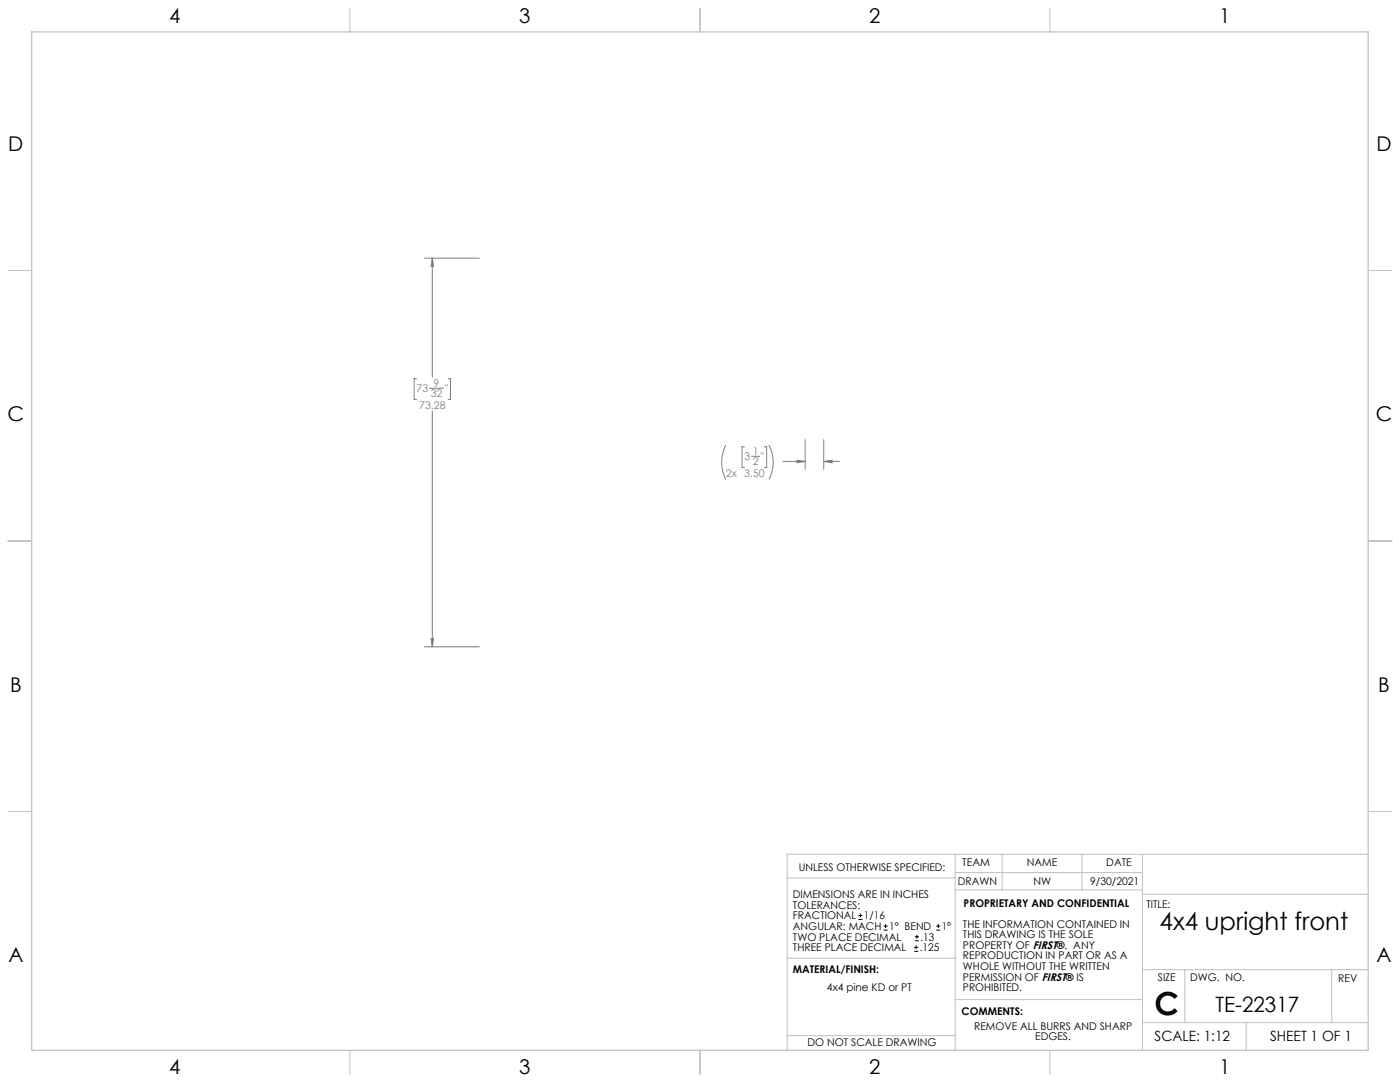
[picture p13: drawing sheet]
<svg xmlns="http://www.w3.org/2000/svg" width="559mm" height="432mm" viewBox="0 0 559 432" stroke-linecap="round" stroke-linejoin="round" font-family="sans-serif">
<defs><g id="words">
<text font-size="12.7" x="460.9" y="405.2">C</text>
<text font-size="9.9" x="462.8" y="371.2">4x4 upright front</text>
<text font-size="8.5" x="485.1" y="404">TE-22317</text>
<g font-size="8.1">
<text x="67.6" y="9.3">4</text>
<text x="207.3" y="9.3">3</text>
<text x="347" y="9.3">2</text>
<text x="486.7" y="9.3">1</text>
<text x="3.3" y="60.1">D</text>
<text x="549.4" y="60.1">D</text>
<text x="3" y="168">C</text>
<text x="549.1" y="168">C</text>
<text x="4" y="276">B</text>
<text x="550.1" y="276">B</text>
<text x="3.3" y="383.9">A</text>
<text x="549.4" y="383.9">A</text>
<text x="67.6" y="428.4">4</text>
<text x="207.3" y="428.4">3</text>
<text x="347" y="428.4">2</text>
<text x="486.7" y="428.4">1</text>
</g>
<g font-size="5.6">
<text x="460.9" y="415.2">SCALE: 1:12</text>
<text x="507" y="415.2">SHEET 1 OF 1</text>
</g>
<g font-size="4.2" fill="#808080">
<text x="173.1" y="154.3">9</text>
<text x="166.3" y="156.6">73</text>
<text x="171.9" y="158.5">32</text>
<text x="177.5" y="156.6">&quot;</text>
<text x="167.3" y="163.2">73.28</text>
<text x="297.2" y="183.8">3</text>
<text x="300.5" y="181.5">1</text>
<text x="300.5" y="185.7">2</text>
<text x="303.7" y="183.8">&quot;</text>
<text x="289.7" y="190.4">2x 3.50</text>
</g>
<g font-size="4.2">
<text x="318.8" y="347.7">UNLESS OTHERWISE SPECIFIED:</text>
<text x="384.1" y="345.5">TEAM</text>
<text x="409.9" y="345.7">NAME</text>
<text x="441.6" y="345.7">DATE</text>
<text x="382.3" y="353.3">DRAWN</text>
<text x="412.5" y="353.3">NW</text>
<text x="435.1" y="353.3">9/30/2021</text>
<text x="316.5" y="358.5">DIMENSIONS ARE IN INCHES</text>
<text x="316.5" y="362.7">TOLERANCES:</text>
<text x="384.6" y="361.9">PROPRIETARY AND CONFIDENTIAL</text>
<text x="457.6" y="362.3">TITLE:</text>
<text x="316.5" y="371.2">ANGULAR: MACH</text>
<text x="316.5" y="366.9">FRACTIONAL</text>
<text x="344.8" y="366.9">1/16</text>
<text x="354.9" y="371.2">1° BEND</text>
<text x="375.9" y="371.2">1°</text>
<text x="384.4" y="370.2">THE INFORMATION CONTAINED IN</text>
<text x="316.5" y="375.4">TWO PLACE DECIMAL</text>
<text x="367.4" y="375.4">.13</text>
<text x="384.4" y="374.4">THIS DRAWING IS THE SOLE</text>
<text x="316.5" y="379.6">THREE PLACE DECIMAL</text>
<text x="367.1" y="379.6">.125</text>
<text x="384.4" y="378.6">PROPERTY OF FIRST®. ANY</text>
<text x="384.4" y="382.9">REPRODUCTION IN PART OR AS A</text>
<text x="316.5" y="388.4">MATERIAL/FINISH:</text>
<text x="384.4" y="387.1">WHOLE WITHOUT THE WRITTEN</text>
<text x="330.1" y="395.6">4x4 pine KD or PT</text>
<text x="384.4" y="391.3">PERMISSION OF FIRST® IS</text>
<text x="384.4" y="395.6">PROHIBITED.</text>
<text x="462.2" y="391.3">SIZE</text>
<text x="475.1" y="391.3">DWG. NO.</text>
<text x="534.1" y="391.8">REV</text>
<text x="383.8" y="405.1">COMMENTS:</text>
<text x="388.8" y="410.9">REMOVE ALL BURRS AND SHARP</text>
<text x="322.3" y="417.6">DO NOT SCALE DRAWING</text>
<text x="413.2" y="415.2">EDGES.</text>
</g>
</g></defs>
<g fill="none" stroke="#c0c0c0" stroke-width=".4">
<path d="M139.7 3.2v9.5M279.4 3.2v9.5M419.1 3.2v9.5M3.1 107.9h9.6M546.1 107.9h9.5M3.1 215.9h9.6M546.1 215.9h9.5M3.1 323.8h9.6M546.1 323.8h9.5M314.2 350.3h67M381.2 340.9v78.2M381.2 355.1h74.8"/>
<path d="M381.2 348.2h74.8M400 340.9v14.2M431.9 340.9v14.2M456 340.9v78.2M456 356.9h90.1M546.1 340.9h-231.9v78.2M314.2 382.4h67.2M381.2 398.9h74.8M456 387h90.1M472.9 387v21.1M531.6 387v21.1M139.7 419.1v9.6"/>
<path d="M279.4 419.1v9.6M314.2 413.3h67M419.1 419.1v9.6M456 408.1h90.1M497.4 408.1v11"/>
</g>
<path d="M12.7 12.7h533.4v406.4h-533.4z" fill="none" stroke="#c0c0c0" stroke-width=".5"/>
<g fill="none" stroke="#808080" stroke-width=".4">
<path d="M169.4 103h21.9M172.5 103v47.5M172.5 103l.6 3.3h-1.1zM166.3 151.1h-1v8.3h1M171.4 154.9h5.7M178.8 151.1h1v8.3h-1M172.5 164.2v93.9M289.7 177.6a15.6 15.6 0 0 0 0 13.7M297.2 178.3h-1v8.3h1M305 178.3h1v8.3h-1M307 177.6a15.3 15.3 0 0 1 0 13.7M321.4 175.4v11.9"/>
<path d="M328.8 175.4v11.9M300 182.1h3.2M312.5 184.2h8.9M318.1 183.7l3.3 .5-3.3 .5zM328.8 184.2l3.3-.5v1zM328.8 184.2h6.3M169.4 258.1h21.9M172 254.8h1.1l-.6 3.3z"/>
</g>
<path d="M172.5 103l.6 3.3h-1.1zM172 254.8h1.1l-.6 3.3zM318.1 183.7l3.3 .5-3.3 .5zM328.8 184.2l3.3-.5v1z" fill="#808080"/>
<g fill="none" stroke="#000" stroke-width=".4">
<path d="M342.6 367h1.6M342.6 365.4h1.6M343.4 364.6v1.5M352.7 371.2h1.6M352.7 369.6h1.6M353.5 368.8v1.6M364.9 379.7h1.6M364.9 378.1h1.6M365.2 375.4h1.6M365.2 373.8h1.6M365.7 377.3v1.5M366 373v1.6"/>
<path d="M373.7 371.2h1.6M373.7 369.6h1.6M374.5 368.8v1.6"/>
</g>
<use href="#words"/>
</svg>
